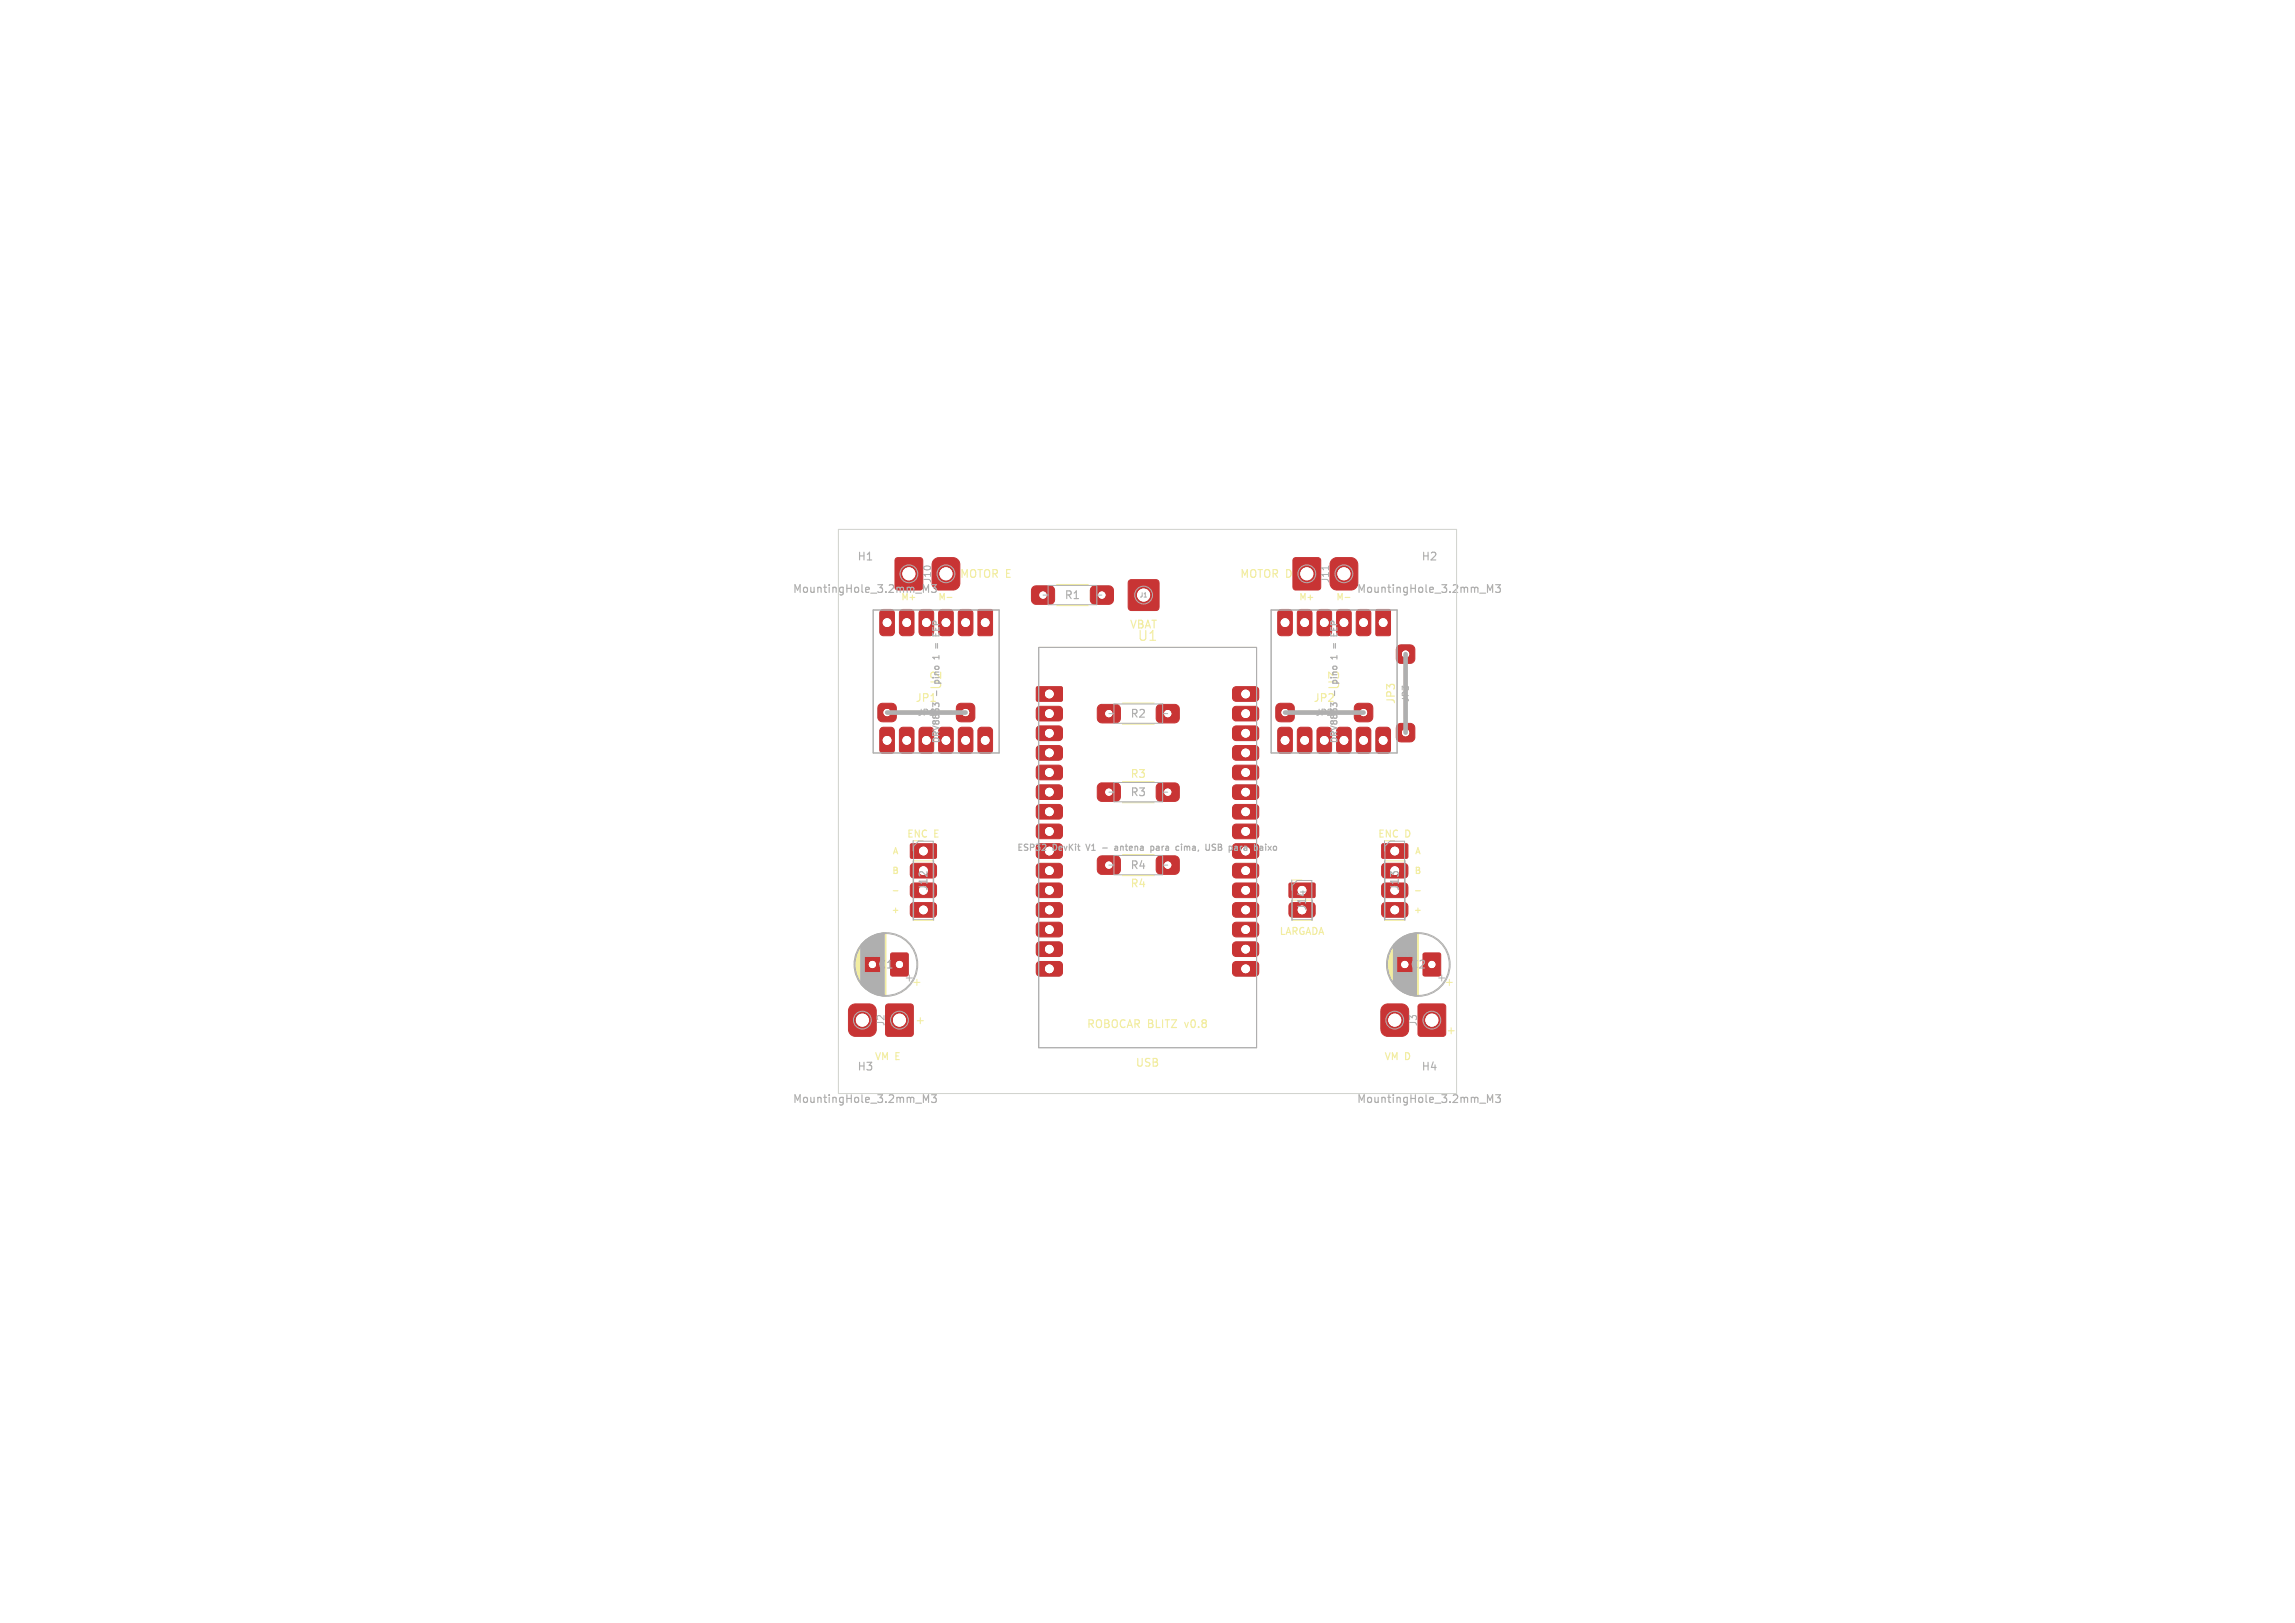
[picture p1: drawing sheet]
<svg xmlns="http://www.w3.org/2000/svg" width="297mm" height="210mm" viewBox="0 0 297 210" stroke-linecap="round" stroke-linejoin="round" font-family="sans-serif">
<defs><g id="words">
<g font-size="1.8" fill="#f2eda1">
<text x="147.2" y="83.1">U1</text>
<text x="122" y="89.4" transform="rotate(-90 122 89.4)">U2</text>
<text x="173.5" y="89.4" transform="rotate(-90 173.5 89.4)">U3</text>
</g>
<g font-size="1.4" fill="#afafaf">
<text x="102.5" y="76.9">MountingHole_3.2mm_M3</text>
<text x="110.9" y="72.7">H1</text>
<text x="137.7" y="77.7">R1</text>
<text x="175.5" y="76.9">MountingHole_3.2mm_M3</text>
<text x="183.9" y="72.7">H2</text>
<text x="118.4" y="91">JP1</text>
<text x="146.2" y="93.1">R2</text>
<text x="169.9" y="91">JP2</text>
<text x="146.2" y="103.2">R3</text>
<text x="146.2" y="112.7">R4</text>
<text x="120.2" y="115.4" transform="rotate(-90 120.2 115.4)">J12</text>
<text x="169.2" y="117.9" transform="rotate(-90 169.2 117.9)">J14</text>
<text x="181.2" y="115.4" transform="rotate(-90 181.2 115.4)">J13</text>
<text x="113.5" y="125.5">C1</text>
<text x="182.4" y="125.5">C2</text>
<text x="102.5" y="142.9">MountingHole_3.2mm_M3</text>
<text x="110.9" y="138.7">H3</text>
<text x="175.5" y="142.9">MountingHole_3.2mm_M3</text>
<text x="183.9" y="138.7">H4</text>
</g>
<g font-size="1.4" fill="#f2eda1">
<text x="124.1" y="75">MOTOR E</text>
<text x="160.4" y="75">MOTOR D</text>
<text x="146.1" y="81.5">VBAT</text>
<text x="180.7" y="91.2" transform="rotate(-90 180.7 91.2)">JP3</text>
<text x="146.2" y="100.9">R3</text>
<text x="146.2" y="115">R4</text>
<text x="118.4" y="132.7">+</text>
<text x="140.6" y="133.2">ROBOCAR BLITZ</text>
<text x="153.5" y="133.2">v0.8</text>
<text x="187.1" y="134">+</text>
<text x="146.9" y="138.2">USB</text>
</g>
<g font-size="1.3" fill="#f2eda1">
<text x="117.3" y="108.6">ENC</text>
<text x="120.9" y="108.6">E</text>
<text x="178.2" y="108.6">ENC</text>
<text x="181.9" y="108.6">D</text>
<text x="165.5" y="121.2">LARGADA</text>
<text x="113.1" y="137.4">VM E</text>
<text x="179.1" y="137.4">VM D</text>
</g>
<g font-size="1.2" fill="#afafaf">
<text x="120.7" y="75.5" transform="rotate(-90 120.7 75.5)">J10</text>
<text x="172.2" y="75.5" transform="rotate(-90 172.2 75.5)">J11</text>
<text x="114.6" y="132.9" transform="rotate(-90 114.6 132.9)">J2</text>
<text x="183.5" y="132.9" transform="rotate(-90 183.5 132.9)">J3</text>
</g>
<g font-size="1.1" fill="#f2eda1">
<text x="116.5" y="77.9">M+</text>
<text x="121.3" y="77.9">M-</text>
<text x="168" y="77.9">M+</text>
<text x="172.8" y="77.9">M-</text>
<text x="115.4" y="113.3">B</text>
<text x="115.4" y="110.7">A</text>
<text x="183" y="113.3">B</text>
<text x="183" y="110.7">A</text>
<text x="115.3" y="118.4">+</text>
<text x="182.9" y="118.4">+</text>
</g>
<g font-size="1.1" fill="#afafaf">
<text x="121.8" y="81.2" transform="rotate(-90 121.8 81.2)">EEP</text>
<text x="173.3" y="81.2" transform="rotate(-90 173.3 81.2)">EEP</text>
<text x="121.8" y="88.2" transform="rotate(-90 121.8 88.2)">pino</text>
<text x="173.3" y="88.2" transform="rotate(-90 173.3 88.2)">pino</text>
<text x="118.7" y="92.8">JP1</text>
<text x="170.2" y="92.8">JP2</text>
<text x="182.5" y="90.9" transform="rotate(-90 182.5 90.9)">JP3</text>
<text x="121.8" y="96.3" transform="rotate(-90 121.8 96.3)">DRV8833</text>
<text x="173.3" y="96.3" transform="rotate(-90 173.3 96.3)">DRV8833</text>
<text x="131.5" y="110.3">ESP32</text>
<text x="136.2" y="110.3">DevKit</text>
<text x="140.9" y="110.3">V1</text>
<text x="145.1" y="110.3">antena</text>
<text x="150.1" y="110.3">para</text>
<text x="153.6" y="110.3">cima,</text>
<text x="157.8" y="110.3">USB</text>
<text x="161.1" y="110.3">para</text>
<text x="164.6" y="110.3">baixo</text>
</g>
<text font-size=".8" fill="#afafaf" x="147.4" y="77.4">J1</text>
</g></defs>
<g fill="#c83434" stroke="#c83434" stroke-width=".13">
<path d="M178.1 78.9h1.7l.1 .1 .1 3.1-.2 .1-1.6 .1-.1-.2z"/>
<path d="M175.6 79l.3-.1h1h.3l.2 .2v2.7v.2l-.2 .2-1.3 .1-.3-.3-.1-2.7z"/>
<path d="M173.1 79l.3-.1h1h.2l.2 .2 .1 2.7-.1 .2-.2 .2-1.2 .1-.4-.3v-2.7z"/>
<path d="M170.6 79l.2-.1h1.1h.2l.2 .2v2.7v.2l-.2 .2-1.3 .1-.3-.3-.1-2.7z"/>
<path d="M168 79l.3-.1h1h.2l.2 .2 .1 2.7-.1 .2-.2 .2-1.2 .1-.4-.3v-2.7z"/>
<path d="M165.5 79l.2-.1h1.1h.2l.2 .2 .1 2.7-.1 .2-.2 .2-1.3 .1-.3-.3-.1-2.7z"/>
<path d="M165.5 94.2l.2-.1h1.1l.2 .1 .2 .2 .1 2.6-.1 .2-.2 .2-1.3 .1-.3-.3-.1-2.6z"/>
<path d="M168 94.2l.3-.1h1l.2 .1 .2 .2 .1 2.6-.1 .2-.2 .2-1.2 .1-.4-.3v-2.6z"/>
<path d="M170.6 94.2l.2-.1h1.1l.2 .1 .2 .2v2.6v.2l-.2 .2-1.3 .1-.3-.3-.1-2.6z"/>
<path d="M173.1 94.2l.3-.1h1l.2 .1 .2 .2 .1 2.6-.1 .2-.2 .2-1.2 .1-.4-.3v-2.6z"/>
<path d="M175.6 94.2l.3-.1h1l.3 .1 .2 .2v2.6v.2l-.2 .2-1.3 .1-.3-.3-.1-2.6z"/>
<path d="M178.2 94.2l.2-.1h1.1l.2 .1 .2 .2 .1 2.6-.1 .2-.2 .2-1.3 .1-.3-.3-.1-2.6z"/>
<path d="M178.9 109.2h3.2l.1 .2v1.6l-.2 .1h-3.1l-.1-.2z"/>
<path d="M178.9 111.8l.4-.1 2.6 .1 .3 .3-.1 1.3-.2 .2h-.2h-2.6l-.2-.2-.1-.3v-1z"/>
<path d="M178.9 114.4l.4-.2 2.6 .1 .3 .3-.1 1.3-.2 .2h-.2h-2.6l-.2-.2-.1-.2v-1.1z"/>
<path d="M178.9 116.9l.4-.1h2.6l.3 .4-.1 1.2-.2 .2-.2 .1-2.6-.1-.2-.2-.1-.2v-1z"/>
<path d="M134.2 88.9h3.2l.1 .1v1.6l-.2 .1h-3.1l-.1-.1z"/>
<path d="M134.2 91.5l.4-.1h2.6l.3 .4-.1 1.2-.2 .2-.2 .1-2.6-.1-.2-.2-.1-.2v-1z"/>
<path d="M134.2 94.1l.4-.2 2.6 .1 .3 .3-.1 1.3-.2 .2h-.2h-2.6l-.2-.2-.1-.2v-1.1z"/>
<path d="M134.2 96.6l.4-.1h2.6l.3 .4-.1 1.2-.2 .2-.2 .1-2.6-.1-.2-.2-.1-.2v-1z"/>
<path d="M134.2 99.1l.4-.1 2.6 .1 .3 .3-.1 1.3-.2 .2h-.2h-2.6l-.2-.2-.1-.3v-1z"/>
<path d="M134.2 101.7l.4-.2 2.6 .1 .3 .3-.1 1.3-.2 .2h-.2h-2.6l-.2-.2-.1-.2v-1.1z"/>
<path d="M134.2 104.2l.4-.1h2.6l.3 .4-.1 1.2-.2 .2-.2 .1-2.6-.1-.2-.2-.1-.2v-1z"/>
<path d="M134.2 106.8l.4-.2 2.6 .1 .3 .3-.1 1.3-.2 .2h-.2h-2.6l-.2-.2-.1-.2v-1.1z"/>
<path d="M134.2 109.3l.4-.1h2.6l.3 .4-.1 1.2-.2 .2-.2 .1-2.6-.1-.2-.2-.1-.2v-1z"/>
<path d="M134.2 111.8l.4-.1 2.6 .1 .3 .3-.1 1.3-.2 .2h-.2h-2.6l-.2-.2-.1-.3v-1z"/>
<path d="M134.2 114.4l.4-.2 2.6 .1 .3 .3-.1 1.3-.2 .2h-.2h-2.6l-.2-.2-.1-.2v-1.1z"/>
<path d="M134.2 116.9l.4-.1h2.6l.3 .4-.1 1.2-.2 .2-.2 .1-2.6-.1-.2-.2-.1-.2v-1z"/>
<path d="M134.2 119.5l.4-.2 2.6 .1 .3 .3-.1 1.3-.2 .2h-.2h-2.6l-.2-.2-.1-.2v-1.1z"/>
<path d="M134.2 122l.4-.1h2.6l.3 .4-.1 1.2-.2 .2-.2 .1-2.6-.1-.2-.2-.1-.2v-1z"/>
<path d="M134.2 124.5l.4-.1 2.6 .1 .3 .3-.1 1.3-.2 .2h-.2h-2.6l-.2-.2-.1-.3v-1z"/>
<path d="M159.6 89l.4-.2 2.6 .1 .3 .3-.1 1.3-.2 .2h-.2h-2.6l-.2-.2-.1-.2v-1.1z"/>
<path d="M159.6 91.5l.4-.1h2.6l.3 .4-.1 1.2-.2 .2-.2 .1-2.6-.1-.2-.2-.1-.2v-1z"/>
<path d="M159.6 94.1l.4-.2 2.6 .1 .3 .3-.1 1.3-.2 .2h-.2h-2.6l-.2-.2-.1-.2v-1.1z"/>
<path d="M159.6 96.6l.4-.1h2.6l.3 .4-.1 1.2-.2 .2-.2 .1-2.6-.1-.2-.2-.1-.2v-1z"/>
<path d="M159.6 99.1l.4-.1 2.6 .1 .3 .3-.1 1.3-.2 .2h-.2h-2.6l-.2-.2-.1-.3v-1z"/>
<path d="M159.6 101.7l.4-.2 2.6 .1 .3 .3-.1 1.3-.2 .2h-.2h-2.6l-.2-.2-.1-.2v-1.1z"/>
<path d="M159.6 104.2l.4-.1h2.6l.3 .4-.1 1.2-.2 .2-.2 .1-2.6-.1-.2-.2-.1-.2v-1z"/>
<path d="M159.6 106.8l.4-.2 2.6 .1 .3 .3-.1 1.3-.2 .2h-.2h-2.6l-.2-.2-.1-.2v-1.1z"/>
<path d="M159.6 109.3l.4-.1h2.6l.3 .4-.1 1.2-.2 .2-.2 .1-2.6-.1-.2-.2-.1-.2v-1z"/>
<path d="M159.6 111.8l.4-.1 2.6 .1 .3 .3-.1 1.3-.2 .2h-.2h-2.6l-.2-.2-.1-.3v-1z"/>
<path d="M159.6 114.4l.4-.2 2.6 .1 .3 .3-.1 1.3-.2 .2h-.2h-2.6l-.2-.2-.1-.2v-1.1z"/>
<path d="M159.6 116.9l.4-.1h2.6l.3 .4-.1 1.2-.2 .2-.2 .1-2.6-.1-.2-.2-.1-.2v-1z"/>
<path d="M159.6 119.5l.4-.2 2.6 .1 .3 .3-.1 1.3-.2 .2h-.2h-2.6l-.2-.2-.1-.2v-1.1z"/>
<path d="M159.6 122l.4-.1h2.6l.3 .4-.1 1.2-.2 .2-.2 .1-2.6-.1-.2-.2-.1-.2v-1z"/>
<path d="M159.6 124.5l.4-.1 2.6 .1 .3 .3-.1 1.3-.2 .2h-.2h-2.6l-.2-.2-.1-.3v-1z"/>
<path d="M167.4 72.3l.3-.2h2.9l.3 .2v3.7l-.1 .3-3.1 .1-.3-.2-.1-.2z"/>
<path d="M172.4 72.4l.5-.2 1.9-.1a.9 .9 0 0 1 .9 .9v2.4a.9 .9 0 0 1-.9 1h-1.8a.9 .9 0 0 1-.9-1v-2.5z"/>
<path d="M183.6 130.1l.3-.2h2.8l.3 .2 .1 3.6-.2 .3-3 .1-.3-.2-.1-.2z"/>
<path d="M179 130.2l.5-.3h1.9a.9 .9 0 0 1 .9 .9v2.4a.9 .9 0 0 1-.9 .9h-1.8a.9 .9 0 0 1-.9-.9v-2.5z"/>
<path d="M117.9 109.2h3.2l.1 .2v1.6l-.2 .1h-3.1l-.1-.2z"/>
<path d="M117.9 111.8l.4-.1 2.6 .1 .3 .3-.1 1.3-.2 .2h-.2h-2.6l-.2-.2-.1-.3v-1z"/>
<path d="M117.9 114.4l.4-.2 2.6 .1 .3 .3-.1 1.3-.2 .2h-.2h-2.6l-.2-.2-.1-.2v-1.1z"/>
<path d="M117.9 116.9l.4-.1h2.6l.3 .4-.1 1.2-.2 .2-.2 .1-2.6-.1-.2-.2-.1-.2v-1z"/>
<path d="M149.8 110.9l.4-.2h1.8l.3 .1 .2 .2 .1 .3-.1 1.5-.2 .3h-.3h-1.8h-.3l-.2-.3-.1-.3v-1.2z"/>
<path d="M142.2 110.9l.4-.2h1.8l.3 .1 .2 .2 .1 .3-.1 1.5-.2 .3h-.3h-1.8h-.3l-.2-.3-.1-.3v-1.2z"/>
<path d="M126.6 78.9h1.7l.1 .1 .1 3.1-.2 .1-1.6 .1-.1-.2z"/>
<path d="M124.1 79l.3-.1h1h.3l.2 .2v2.7v.2l-.2 .2-1.3 .1-.3-.3-.1-2.7z"/>
<path d="M121.6 79l.3-.1h1h.2l.2 .2 .1 2.7-.1 .2-.2 .2-1.2 .1-.4-.3v-2.7z"/>
<path d="M119.1 79l.2-.1h1.1h.2l.2 .2v2.7v.2l-.2 .2-1.3 .1-.3-.3-.1-2.7z"/>
<path d="M116.5 79l.3-.1h1h.2l.2 .2 .1 2.7-.1 .2-.2 .2-1.2 .1-.4-.3v-2.7z"/>
<path d="M114 79l.2-.1h1.1h.2l.2 .2 .1 2.7-.1 .2-.2 .2-1.3 .1-.3-.3-.1-2.7z"/>
<path d="M114 94.2l.2-.1h1.1l.2 .1 .2 .2 .1 2.6-.1 .2-.2 .2-1.3 .1-.3-.3-.1-2.6z"/>
<path d="M116.5 94.2l.3-.1h1l.2 .1 .2 .2 .1 2.6-.1 .2-.2 .2-1.2 .1-.4-.3v-2.6z"/>
<path d="M119.1 94.2l.2-.1h1.1l.2 .1 .2 .2v2.6v.2l-.2 .2-1.3 .1-.3-.3-.1-2.6z"/>
<path d="M121.6 94.2l.3-.1h1l.2 .1 .2 .2 .1 2.6-.1 .2-.2 .2-1.2 .1-.4-.3v-2.6z"/>
<path d="M124.1 94.2l.3-.1h1l.3 .1 .2 .2v2.6v.2l-.2 .2-1.3 .1-.3-.3-.1-2.6z"/>
<path d="M126.7 94.2l.2-.1h1.1l.2 .1 .2 .2 .1 2.6-.1 .2-.2 .2-1.3 .1-.3-.3-.1-2.6z"/>
<path d="M115.9 72.3l.3-.2h2.9l.3 .2v3.7l-.1 .3-3.1 .1-.3-.2-.1-.2z"/>
<path d="M120.9 72.4l.5-.2 1.9-.1a.9 .9 0 0 1 .9 .9v2.4a.9 .9 0 0 1-.9 1h-1.8a.9 .9 0 0 1-.9-1v-2.5z"/>
<path d="M142.2 91.3l.4-.2h1.8l.3 .1 .2 .2 .1 .3-.1 1.5-.2 .3h-.3h-1.8h-.3l-.2-.3-.1-.3v-1.2z"/>
<path d="M149.8 91.3l.4-.2h1.8l.3 .1 .2 .2 .1 .3-.1 1.5-.2 .3h-.3h-1.8h-.3l-.2-.3-.1-.3v-1.2z"/>
<path d="M165.3 91.2l.4-.2h1.2l.4 .2 .2 .4v1.2l-.2 .4-.4 .2h-1.2l-.4-.2-.2-.4v-1.2z"/>
<path d="M175.4 91.2l.5-.2h1.2l.4 .2 .2 .4v1.2l-.2 .4-.4 .2h-1.2l-.5-.2-.1-.4v-1.2z"/>
<path d="M146.2 75.1l.2-.1h3.2l.3 .2 .1 .2v3.2l-.2 .3-.2 .1h-3.2l-.3-.2-.1-.2v-3.2z"/>
<path d="M184.2 123.4l.2-.1 2 .1v.1v2.7l-.2 .1-2-.1-.1-.1z"/>
<path d="M180.8 123.5l.4-.2h1.2l.3 .1 .2 .2 .1 .3v1.8l-.1 .3-.2 .2-1.5 .1-.3-.1-.2-.2-.1-.3v-1.8z"/>
<path d="M166.9 114.3h3.2l.1 .1v1.6l-.2 .1h-3.1l-.1-.1z"/>
<path d="M166.9 116.9l.4-.1h2.6l.3 .4-.1 1.2-.2 .2-.2 .1-2.6-.1-.2-.2-.1-.2v-1z"/>
<path d="M141.3 76l.4-.2h1.8l.3 .1 .2 .2 .1 .3-.1 1.5-.2 .2-.3 .1h-1.8l-.3-.1-.2-.2-.1-.3v-1.2z"/>
<path d="M133.7 76l.4-.2h1.8l.3 .1 .2 .2 .1 .3-.1 1.5-.2 .2-.3 .1h-1.8l-.3-.1-.2-.2-.1-.3v-1.2z"/>
<path d="M113.8 91.2l.4-.2h1.2l.4 .2 .2 .4v1.2l-.2 .4-.4 .2h-1.2l-.4-.2-.2-.4v-1.2z"/>
<path d="M123.9 91.2l.5-.2h1.2l.4 .2 .2 .4v1.2l-.2 .4-.4 .2h-1.2l-.5-.2-.1-.4v-1.2z"/>
<path d="M142.2 101.5l.4-.2h1.8l.3 .1 .2 .2 .1 .3-.1 1.5-.2 .2-.3 .1h-1.8l-.3-.1-.2-.2-.1-.3v-1.2z"/>
<path d="M149.8 101.5l.4-.2h1.8l.3 .1 .2 .2 .1 .3-.1 1.5-.2 .2-.3 .1h-1.8l-.3-.1-.2-.2-.1-.3v-1.2z"/>
<path d="M180.9 93.8l.4-.2h1.2l.4 .2 .2 .4v1.2l-.2 .4-.4 .2h-1.2l-.4-.2-.2-.4v-1.2z"/>
<path d="M180.9 83.6l.4-.2h1.2l.4 .2 .2 .4v1.2l-.2 .5-.4 .1h-1.2l-.4-.1-.2-.5v-1.2z"/>
<path d="M115.3 123.4l.2-.1 2 .1v.1v2.7l-.2 .1-2-.1-.1-.1z"/>
<path d="M111.9 123.5l.4-.2h1.2l.3 .1 .2 .2 .1 .3v1.8l-.1 .3-.2 .2-1.5 .1-.3-.1-.2-.2v-.3v-1.8z"/>
<path d="M114.7 130.1l.3-.2h2.8l.3 .2 .1 3.6-.2 .3-3 .1-.3-.2-.1-.2z"/>
<path d="M110.1 130.2l.5-.3h1.9a.9 .9 0 0 1 .9 .9v2.4a.9 .9 0 0 1-.9 .9h-1.8a.9 .9 0 0 1-.9-.9v-2.5z"/>
</g>
<g fill="#fff" stroke="#fff" stroke-width=".13">
<circle cx="185" cy="72" r="1.6"/>
<circle cx="185" cy="138" r="1.6"/>
<circle cx="179" cy="80.6" r=".5"/>
<circle cx="176.5" cy="80.6" r=".5"/>
<circle cx="173.9" cy="80.6" r=".5"/>
<circle cx="171.4" cy="80.6" r=".5"/>
<circle cx="168.8" cy="80.6" r=".5"/>
<circle cx="166.3" cy="80.6" r=".5"/>
<circle cx="166.3" cy="95.8" r=".5"/>
<circle cx="168.8" cy="95.8" r=".5"/>
<circle cx="171.4" cy="95.8" r=".5"/>
<circle cx="173.9" cy="95.8" r=".5"/>
<circle cx="176.5" cy="95.8" r=".5"/>
<circle cx="179" cy="95.8" r=".5"/>
<circle cx="180.5" cy="110.1" r=".5"/>
<circle cx="180.5" cy="112.7" r=".5"/>
<circle cx="180.5" cy="117.7" r=".5"/>
<circle cx="135.8" cy="89.8" r=".5"/>
<circle cx="135.8" cy="92.3" r=".5"/>
<circle cx="135.8" cy="94.9" r=".5"/>
<circle cx="135.8" cy="97.4" r=".5"/>
<circle cx="135.8" cy="100" r=".5"/>
<circle cx="135.8" cy="102.5" r=".5"/>
<circle cx="135.8" cy="105" r=".5"/>
<circle cx="135.8" cy="107.6" r=".5"/>
<circle cx="135.8" cy="110.1" r=".5"/>
<circle cx="135.8" cy="112.7" r=".5"/>
<circle cx="135.8" cy="115.2" r=".5"/>
<circle cx="135.8" cy="117.7" r=".5"/>
<circle cx="135.8" cy="120.3" r=".5"/>
<circle cx="135.8" cy="122.8" r=".5"/>
<circle cx="135.8" cy="125.4" r=".5"/>
<circle cx="161.2" cy="89.8" r=".5"/>
<circle cx="161.2" cy="92.3" r=".5"/>
<circle cx="161.2" cy="94.9" r=".5"/>
<circle cx="161.2" cy="97.4" r=".5"/>
<circle cx="161.2" cy="100" r=".5"/>
<circle cx="161.2" cy="102.5" r=".5"/>
<circle cx="161.2" cy="105" r=".5"/>
<circle cx="161.2" cy="107.6" r=".5"/>
<circle cx="161.2" cy="110.1" r=".5"/>
<circle cx="161.2" cy="112.7" r=".5"/>
<circle cx="161.2" cy="115.2" r=".5"/>
<circle cx="161.2" cy="117.7" r=".5"/>
<circle cx="161.2" cy="120.3" r=".5"/>
<circle cx="161.2" cy="122.8" r=".5"/>
<circle cx="161.2" cy="125.4" r=".5"/>
<circle cx="169.1" cy="74.2" r=".77"/>
<circle cx="173.9" cy="74.2" r=".77"/>
<circle cx="185.3" cy="132" r=".77"/>
<circle cx="180.5" cy="132" r=".77"/>
<circle cx="119.5" cy="110.1" r=".5"/>
<circle cx="119.5" cy="112.7" r=".5"/>
<circle cx="119.5" cy="117.7" r=".5"/>
<circle cx="151.1" cy="111.9" r=".4"/>
<circle cx="143.5" cy="111.9" r=".4"/>
<circle cx="127.5" cy="80.6" r=".5"/>
<circle cx="125" cy="80.6" r=".5"/>
<circle cx="122.4" cy="80.6" r=".5"/>
<circle cx="119.9" cy="80.6" r=".5"/>
<circle cx="117.3" cy="80.6" r=".5"/>
<circle cx="114.8" cy="80.6" r=".5"/>
<circle cx="114.8" cy="95.8" r=".5"/>
<circle cx="117.3" cy="95.8" r=".5"/>
<circle cx="119.9" cy="95.8" r=".5"/>
<circle cx="122.4" cy="95.8" r=".5"/>
<circle cx="125" cy="95.8" r=".5"/>
<circle cx="127.5" cy="95.8" r=".5"/>
<circle cx="117.6" cy="74.2" r=".77"/>
<circle cx="122.4" cy="74.2" r=".77"/>
<circle cx="143.5" cy="92.3" r=".4"/>
<circle cx="151.1" cy="92.3" r=".4"/>
<circle cx="166.3" cy="92.2" r=".4"/>
<circle cx="176.5" cy="92.2" r=".4"/>
<circle cx="148" cy="77" r=".77"/>
<circle cx="185.3" cy="124.8" r=".4"/>
<circle cx="181.8" cy="124.8" r=".4"/>
<circle cx="168.5" cy="115.2" r=".5"/>
<circle cx="112" cy="138" r="1.6"/>
<circle cx="142.6" cy="77" r=".4"/>
<circle cx="135" cy="77" r=".4"/>
<circle cx="114.8" cy="92.2" r=".4"/>
<circle cx="125" cy="92.2" r=".4"/>
<circle cx="143.5" cy="102.5" r=".4"/>
<circle cx="151.1" cy="102.5" r=".4"/>
<circle cx="181.9" cy="94.8" r=".4"/>
<circle cx="181.9" cy="84.6" r=".4"/>
<circle cx="116.4" cy="124.8" r=".4"/>
<circle cx="112.9" cy="124.8" r=".4"/>
<circle cx="116.4" cy="132" r=".77"/>
<circle cx="111.6" cy="132" r=".77"/>
<circle cx="112" cy="72" r="1.6"/>
</g>
<path d="M122.6 77.3h.6M174.1 77.3h.6M120.5 90.8h.5M115.6 115.3h.6M183.2 115.3h.6" fill="none" stroke="#f2eda1" stroke-width=".15"/>
<g fill="none" stroke="#f2eda1" stroke-width=".13">
<path d="M136.7 78.4h4.2M136.7 75.6h4.2M145.2 91h4.2M145.2 93.7h4.2M118.2 111.4h2.6M118.2 119.1h2.6M145.2 113.3h4.2M145.2 110.6h4.2M145.2 101.1h4.2M145.2 103.9h4.2M167.2 119.1h2.6M167.2 113.9h1.3"/>
<path d="M167.2 116.5h2.6M179.2 111.4h2.6M179.2 119.1h2.6M110.6 124.3v1M110.6 124v1.6M110.6 123.9v1.8M110.7 123.7v2.2M110.7 123.6v2.4M110.8 123.5v2.6M110.8 123.3v3M110.8 123.2v3.2M110.9 123.2v3.2"/>
<path d="M110.9 123.1v3.4M111 123v3.6M111 122.9v3.8M111 122.8v4M111.1 122.8v4M111.1 122.7v4.2M111.2 122.6v4.4M111.2 122.5v4.6M111.3 122.5v4.6M111.3 122.4v4.8M111.4 122.3v5M114.5 120.7v8.2"/>
<path d="M114.6 120.7v8.2M114.7 120.7v8.2M118.3 127.1h.8M118.7 126.7v.8M179.5 124.3v1M179.5 124v1.6M179.5 123.9v1.8M179.6 123.7v2.2M179.6 123.6v2.4M179.7 123.5v2.6M179.7 123.3v3M179.7 123.2v3.2"/>
<path d="M179.8 123.2v3.2M179.8 123.1v3.4M179.9 123v3.6M179.9 122.9v3.8M179.9 122.8v4M180 122.8v4M180 122.7v4.2M180.1 122.6v4.4M180.1 122.5v4.6M180.2 122.5v4.6M180.2 122.4v4.8M180.3 122.3v5"/>
<path d="M183.3 120.7v8.2M183.4 120.7v8.2M183.5 120.7v8.2M183.6 120.7v8.2M187.2 127.1h.8M187.6 126.7v.8"/>
</g>
<path d="M116.6 92.2h6.6M168.1 92.2h6.6M181.9 86.4v6.6" fill="none" stroke="#f2eda1" stroke-width=".5"/>
<g fill="none" stroke="#afafaf" stroke-width=".15">
<path d="M119.5 76.7v-1l.3 .7 .4-.7v1M120.5 75.7h.7l-.4 .3 .3 .1v.5l-.1 .1-.5-.1M192.5 76.7v-1l.3 .7 .4-.7v1M193.5 75.7h.7l-.4 .3 .3 .1v.5l-.1 .1-.5-.1M120.7 81.9v.4h.8v-.4M120.7 81.2v.4h.8v-.4M120.7 91l.3 .2M121 91.1l.2-.1h.2l.1 .1M121.1 81.3v.3M121.1 82v.3M121.1 83.3v.6M121.2 89.4v.6"/>
<path d="M121.3 83.3v.6M121.5 85.1h-.8l.2 .2M121.5 84.8v.5M172.2 81.2v.4h.8v-.4M172.2 81.9v.4h.8v-.4M172.6 81.3v.3M172.6 82v.3M172.6 83.3v.6M172.7 91h.2l.1 .1M172.7 89.4v.6M172.8 83.3v.6M173 84.8v.5"/>
<path d="M173 85.1h-.8l.2 .2M142.7 109.7h.6M144.3 109.5h.3v.5M144.6 109.7l-.3 .1 .1 .2h.2M148.9 109.5h.3l.1 .2-.1 .3h-.3M148.9 109.5v.8M149.7 109.5h.1M149.7 109.7l-.1 .1 .1 .2M152.9 109.2v.1M152.9 109.5v.5M157.3 109.3l-.3-.1-.1 .1v.2l.3 .2 .1 .2-.1 .1h-.3M160.5 109.5v.5"/>
<path d="M160.7 109.5l-.2 .2M162.3 109.2v.8M163.8 109.2v.1M163.8 109.5v.5M164.1 109.5l.4 .5M164.5 109.5l-.4 .5M119.5 142.7v-1l.3 .7 .4-.7v1M120.5 141.7h.7l-.4 .3 .3 .1v.5l-.1 .1-.5-.1M192.5 142.7v-1l.3 .7 .4-.7v1M193.5 141.7h.7l-.4 .3 .3 .1v.5l-.1 .1-.5-.1"/>
</g>
<g fill="none" stroke="#afafaf" stroke-width=".13">
<path d="M113 78.9h16.3v18.5h-16.3zM135 77h.6M135.6 75.7h6.3v2.6h-6.3zM141.9 77h.7M164.5 78.9h16.3v18.5h-16.3zM171.9 73.2v.5M120.4 92.6h.4M134.4 83.8h28.2v51.8h-28.2zM143.5 92.3h.7M144.2 91.1h6.3v2.5h-6.3zM150.5 92.3h.6M118.2 108.8v1.3"/>
<path d="M118.2 111.4v7.7M118.2 109.5l.7-.7h1.9v10.2h-2.6zM120.8 111.4v7.7M143.5 111.9h.7M143.5 102.5h.7M144.2 110.7h6.3v2.5h-6.3zM144.2 101.2h6.3v2.6h-6.3zM150.5 111.9h.6M150.5 102.5h.6M167.2 113.9v1.3M167.2 116.5v2.6M167.9 113.9h1.9v5.1h-2.6v-4.4z"/>
<path d="M169.8 116.5v2.6M179.2 108.8v1.3M179.2 111.4v7.7M179.2 109.5l.7-.7h1.9v10.2h-2.6zM181.8 111.4v7.7M111.4 122.3v5M111.4 122.2v5.2M111.5 122.2v5.2M111.5 122.1v5.4M111.6 122.1v5.4M111.6 122v5.6M111.7 122v5.6"/>
<path d="M111.7 121.9v5.8M111.8 121.9v5.8M111.8 121.8v6M111.9 121.8v2M111.9 125.8v2M111.9 121.7v2.1M111.9 125.8v2.1M112 121.7v2.1M112 125.8v2.1M112 121.6v2.2M112 125.8v2.2M112.1 121.6v2.2"/>
<path d="M112.1 125.8v2.2M112.2 121.5v2.3M112.2 125.8v2.3M112.3 121.5v2.3M112.3 125.8v2.3M112.3 121.4v2.4M112.3 125.8v2.4M112.4 121.4v2.4M112.4 125.8v2.4M112.5 121.3v2.5M112.5 125.8v2.5M112.6 121.3v2.5"/>
<path d="M112.6 125.8v2.5M112.6 121.2v2.6M112.6 125.8v2.6M112.7 121.2v2.6M112.7 125.8v2.6M112.8 121.2v2.6M112.8 125.8v2.6M112.8 121.1v2.7M112.8 125.8v2.7M112.9 121.1v2.7M112.9 125.8v2.7M113 121.1v2.7"/>
<path d="M113 125.8v2.7M113 121v2.8M113 125.8v2.8M113.1 121v2.8M113.1 125.8v2.8M113.2 121v2.8M113.2 125.8v2.8M113.3 120.9v2.9M113.3 125.8v2.8M113.3 125.8v2.9M113.4 120.9v2.9M113.4 125.8v2.9"/>
<path d="M113.5 120.9v2.9M113.5 125.8v2.9M113.6 120.9v2.9M113.6 125.8v2.9M113.6 120.8v3M113.6 125.8v3M113.7 120.8v3M113.7 125.8v3M113.8 120.8v3M113.8 125.8v3M113.9 120.8v3M113.9 125.8v3"/>
<path d="M114 120.8v8M114.1 120.8v8M114.2 120.7v8.2M114.3 120.7v8.2M114.4 120.7v8.2M117.3 126.5h.8M117.7 126.1v.8M180.3 122.3v5M180.3 122.2v5.2M180.4 122.2v5.2M180.4 122.1v5.4M180.5 122.1v5.4"/>
<path d="M180.5 122v5.6M180.6 122v5.6M180.6 121.9v5.8M180.7 121.9v5.8M180.7 121.8v6M180.8 121.8v2M180.8 125.8v2M180.8 121.7v2.1M180.8 125.8v2.1M180.9 121.7v2.1M180.9 125.8v2.1M180.9 121.6v2.2"/>
<path d="M180.9 125.8v2.2M181 121.6v2.2M181 125.8v2.2M181.1 121.5v2.3M181.1 125.8v2.3M181.2 121.5v2.3M181.2 125.8v2.3M181.2 121.4v2.4M181.2 125.8v2.4M181.3 121.4v2.4M181.3 125.8v2.4M181.4 121.3v2.5"/>
<path d="M181.4 125.8v2.5M181.5 121.3v2.5M181.5 125.8v2.5M181.5 121.2v2.6M181.5 125.8v2.6M181.6 121.2v2.6M181.6 125.8v2.6M181.7 121.2v2.6M181.7 125.8v2.6M181.7 121.1v2.7M181.7 125.8v2.7M181.8 121.1v2.7"/>
<path d="M181.8 125.8v2.7M181.9 121.1v2.7M181.9 125.8v2.7M181.9 121v2.8M181.9 125.8v2.8M182 121v2.8M182 125.8v2.8M182.1 121v2.8M182.1 125.8v2.8M182.2 120.9v2.9M182.2 125.8v2.8M182.2 125.8v2.9"/>
<path d="M182.3 120.9v2.9M182.3 125.8v2.9M182.4 120.9v2.9M182.4 125.8v2.9M182.5 120.9v2.9M182.5 125.8v2.9M182.5 120.8v3M182.5 125.8v3M182.6 120.8v3M182.6 125.8v3M182.7 120.8v3M182.7 125.8v3"/>
<path d="M182.8 120.8v3M182.8 125.8v3M182.9 120.8v8M183 120.8v8M183.1 120.7v8.2M183.2 120.7v8.2M183.3 120.7v8.2M186.2 126.5h.8M186.6 126.1v.8"/>
<circle cx="117.6" cy="74.2" r="1.15"/>
<circle cx="122.4" cy="74.2" r="1.15"/>
<circle cx="148" cy="77" r="1.15"/>
<circle cx="169.1" cy="74.2" r="1.15"/>
<circle cx="173.9" cy="74.2" r="1.15"/>
<circle cx="111.6" cy="132" r="1.15"/>
<circle cx="114.6" cy="124.8" r="4.1"/>
<circle cx="114.6" cy="124.8" r="4"/>
<circle cx="116.4" cy="132" r="1.15"/>
<circle cx="180.5" cy="132" r="1.15"/>
<circle cx="183.5" cy="124.8" r="4.1"/>
<circle cx="183.5" cy="124.8" r="4"/>
<circle cx="185.3" cy="132" r="1.15"/>
</g>
<path d="M114.8 92.2h10.2M166.3 92.2h10.2M181.9 84.6v10.2" fill="none" stroke="#afafaf" stroke-width=".6"/>
<path d="M108.5 68.5h80v73h-80z" fill="none" stroke="#d0d2cd" stroke-width=".13"/>
<use href="#words"/>
</svg>
